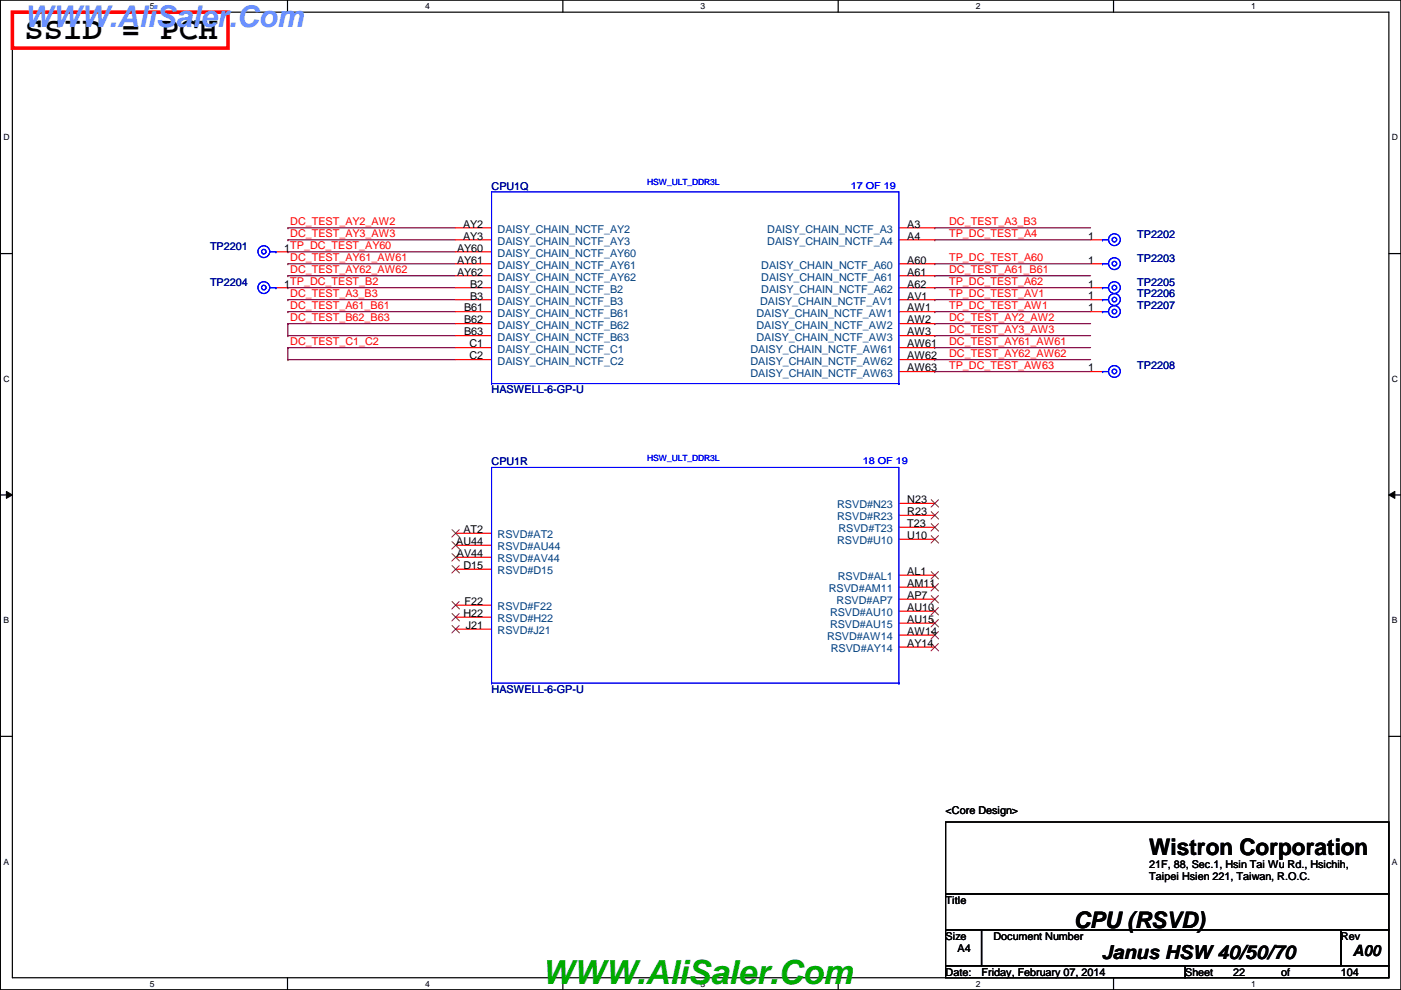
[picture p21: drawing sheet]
<svg xmlns="http://www.w3.org/2000/svg" width="297mm" height="210mm" viewBox="0 0 297 210" stroke-linecap="round" stroke-linejoin="round" font-family="sans-serif">
<defs><g id="words">
<text font-size="7.1" fill="#00ab00" x="114.9" y="208.6">WWW.AliSaler.Com</text>
<text font-size="6.9" x="5.2" y="8.3">SSID = PCH</text>
<text font-size="6.3" fill="#6b91ff" x="5.1" y="5.6">WWW.AliSaler.Com</text>
<g font-size="4.8">
<text x="243.7" y="181.3">Wistron Corporation</text>
<text x="227.7" y="196.8">CPU (RSVD)</text>
</g>
<text font-size="4.1" x="233.5" y="203.4">Janus HSW 40/50/70</text>
<text font-size="3.3" x="286.8" y="202.7">A00</text>
<g font-size="2.3" fill="#000080">
<text x="104.2" y="40.2">CPU1Q</text>
<text x="44.5" y="52.9">TP2201</text>
<text x="241.1" y="50.4">TP2202</text>
<text x="241.1" y="55.5">TP2203</text>
<text x="44.5" y="60.5">TP2204</text>
<text x="241.1" y="63.1">TP2206</text>
<text x="241.1" y="60.5">TP2205</text>
<text x="241.1" y="65.6">TP2207</text>
<text x="104.2" y="83.4">HASWELL-6-GP-U</text>
<text x="241.1" y="78.3">TP2208</text>
<text x="104.2" y="98.6">CPU1R</text>
<text x="104.2" y="146.9">HASWELL-6-GP-U</text>
</g>
<g font-size="2.3" fill="#f00">
<text x="61.5" y="47.8">DC_TEST_AY2_AW2</text>
<text x="201.2" y="47.8">DC_TEST_A3_B3</text>
<text x="61.5" y="50.3">DC_TEST_AY3_AW3</text>
<text x="201.2" y="50.3">TP_DC_TEST_A4</text>
<text x="61.5" y="55.4">DC_TEST_AY61_AW61</text>
<text x="61.5" y="58">DC_TEST_AY62_AW62</text>
<text x="201.2" y="58">DC_TEST_A61_B61</text>
<text x="201.2" y="55.4">TP_DC_TEST_A60</text>
<text x="61.5" y="63">DC_TEST_A3_B3</text>
<text x="61.5" y="65.6">DC_TEST_A61_B61</text>
<text x="201.2" y="60.5">TP_DC_TEST_A62</text>
<text x="201.2" y="63">TP_DC_TEST_AV1</text>
<text x="201.2" y="65.6">TP_DC_TEST_AW1</text>
<text x="61.5" y="68.1">DC_TEST_B62_B63</text>
<text x="201.2" y="68.1">DC_TEST_AY2_AW2</text>
<text x="201.2" y="70.7">DC_TEST_AY3_AW3</text>
<text x="61.5" y="73.2">DC_TEST_C1_C2</text>
<text x="201.2" y="73.2">DC_TEST_AY61_AW61</text>
<text x="201.2" y="75.7">DC_TEST_AY62_AW62</text>
<text x="201.2" y="78.3">TP_DC_TEST_AW63</text>
</g>
<g font-size="2.3">
<text x="60.3" y="53.3">1TP_DC_TEST_AY60</text>
<text x="96.9" y="53.3">AY60</text>
<text x="98.2" y="48.3">AY2</text>
<text x="98.2" y="50.8">AY3</text>
<text x="192.4" y="48.3">A3</text>
<text x="192.4" y="50.8">A4</text>
<text x="230.7" y="50.8">1</text>
<text x="96.9" y="55.9">AY61</text>
<text x="96.9" y="58.4">AY62</text>
<text x="192.4" y="58.4">A61</text>
<text x="192.4" y="55.9">A60</text>
<text x="230.7" y="55.9">1</text>
<text x="60.3" y="61">1TP_DC_TEST_B2</text>
<text x="99.6" y="61">B2</text>
<text x="99.6" y="63.5">B3</text>
<text x="192.4" y="63.5">AV1</text>
<text x="192.4" y="61">A62</text>
<text x="230.7" y="63.5">1</text>
<text x="230.7" y="61">1</text>
<text x="98.4" y="68.6">B62</text>
<text x="98.4" y="66">B61</text>
<text x="98.4" y="71.1">B63</text>
<text x="192.4" y="66">AW1</text>
<text x="192.4" y="68.6">AW2</text>
<text x="192.4" y="71.1">AW3</text>
<text x="230.7" y="66">1</text>
<text x="99.5" y="73.7">C1</text>
<text x="99.5" y="76.2">C2</text>
<text x="192.4" y="73.7">AW61</text>
<text x="192.4" y="76.2">AW62</text>
<text x="192.4" y="78.7">AW63</text>
<text x="230.7" y="78.7">1</text>
<text x="192.4" y="106.7">N23</text>
<text x="98.3" y="113">AT2</text>
<text x="192.4" y="111.8">T23</text>
<text x="192.4" y="109.2">R23</text>
<text x="96.7" y="115.6">AU44</text>
<text x="96.9" y="118.1">AV44</text>
<text x="192.4" y="114.3">U10</text>
<text x="98.3" y="120.7">D15</text>
<text x="192.4" y="121.9">AL1</text>
<text x="192.4" y="124.5">AM11</text>
<text x="98.3" y="130.8">H22</text>
<text x="98.5" y="128.3">F22</text>
<text x="192.4" y="127">AP7</text>
<text x="192.4" y="129.5">AU10</text>
<text x="98.8" y="133.4">J21</text>
<text x="192.4" y="137.2">AY14</text>
<text x="192.4" y="132.1">AU15</text>
<text x="192.4" y="134.6">AW14</text>
<text x="200.5" y="172.6">&lt;Core Design&gt;</text>
<text x="243.7" y="184">21F, 88, Sec.1, Hsin Tai Wu Rd., Hsichih,</text>
<text x="200.5" y="191.6">Title</text>
<text x="243.7" y="186.6">Taipei Hsien 221, Taiwan, R.O.C.</text>
<text x="200.5" y="199.2">Size</text>
<text x="203" y="201.8">A4</text>
<text x="210.6" y="199.2">Document Number</text>
<text x="284.3" y="199.2">Rev</text>
<text x="200.5" y="206.8">Date:</text>
<text x="208.1" y="206.8">Friday, February 07, 2014</text>
<text x="251.3" y="206.8">Sheet</text>
<text x="261.4" y="206.8">22</text>
<text x="271.6" y="206.8">of</text>
<text x="284.3" y="206.8">104</text>
</g>
<g font-size="2.3" fill="#004080">
<text x="105.5" y="49.4">DAISY_CHAIN_NCTF_AY2</text>
<text x="105.5" y="51.9">DAISY_CHAIN_NCTF_AY3</text>
<text x="162.7" y="49.4">DAISY_CHAIN_NCTF_A3</text>
<text x="162.7" y="51.9">DAISY_CHAIN_NCTF_A4</text>
<text x="105.5" y="54.4">DAISY_CHAIN_NCTF_AY60</text>
<text x="105.5" y="57">DAISY_CHAIN_NCTF_AY61</text>
<text x="105.5" y="59.5">DAISY_CHAIN_NCTF_AY62</text>
<text x="161.4" y="59.5">DAISY_CHAIN_NCTF_A61</text>
<text x="161.4" y="57">DAISY_CHAIN_NCTF_A60</text>
<text x="105.5" y="62.1">DAISY_CHAIN_NCTF_B2</text>
<text x="105.5" y="64.6">DAISY_CHAIN_NCTF_B3</text>
<text x="161.2" y="64.6">DAISY_CHAIN_NCTF_AV1</text>
<text x="161.4" y="62.1">DAISY_CHAIN_NCTF_A62</text>
<text x="105.5" y="69.7">DAISY_CHAIN_NCTF_B62</text>
<text x="105.5" y="67.1">DAISY_CHAIN_NCTF_B61</text>
<text x="160.4" y="67.1">DAISY_CHAIN_NCTF_AW1</text>
<text x="160.4" y="69.7">DAISY_CHAIN_NCTF_AW2</text>
<text x="105.5" y="74.8">DAISY_CHAIN_NCTF_C1</text>
<text x="105.5" y="72.2">DAISY_CHAIN_NCTF_B63</text>
<text x="105.5" y="77.3">DAISY_CHAIN_NCTF_C2</text>
<text x="159.1" y="74.8">DAISY_CHAIN_NCTF_AW61</text>
<text x="159.1" y="77.3">DAISY_CHAIN_NCTF_AW62</text>
<text x="160.4" y="72.2">DAISY_CHAIN_NCTF_AW3</text>
<text x="159.1" y="79.8">DAISY_CHAIN_NCTF_AW63</text>
<text x="177.5" y="107.8">RSVD#N23</text>
<text x="177.5" y="110.3">RSVD#R23</text>
<text x="177.8" y="112.9">RSVD#T23</text>
<text x="105.5" y="114.1">RSVD#AT2</text>
<text x="105.5" y="116.7">RSVD#AU44</text>
<text x="105.5" y="119.2">RSVD#AV44</text>
<text x="177.5" y="115.4">RSVD#U10</text>
<text x="105.5" y="121.8">RSVD#D15</text>
<text x="175.7" y="125.6">RSVD#AM11</text>
<text x="177.6" y="123">RSVD#AL1</text>
<text x="105.5" y="129.4">RSVD#F22</text>
<text x="105.5" y="131.9">RSVD#H22</text>
<text x="176" y="130.6">RSVD#AU10</text>
<text x="177.4" y="128.1">RSVD#AP7</text>
<text x="105.5" y="134.5">RSVD#J21</text>
<text x="175.3" y="135.7">RSVD#AW14</text>
<text x="176" y="133.2">RSVD#AU15</text>
<text x="176.1" y="138.3">RSVD#AY14</text>
</g>
<g font-size="2" fill="#00f">
<text x="180.4" y="40">17 OF 19</text>
<text x="183" y="98.5">18 OF 19</text>
</g>
<g font-size="1.8">
<text x="31.8" y="1.9">5</text>
<text x="90.1" y="1.9">4</text>
<text x="148.5" y="1.9">3</text>
<text x="206.9" y="1.9">2</text>
<text x="265.3" y="1.9">1</text>
<text x=".7" y="29.8">D</text>
<text x="295.1" y="29.8">D</text>
<text x=".7" y="80.9">C</text>
<text x="295.1" y="80.9">C</text>
<text x=".7" y="132.1">B</text>
<text x="295.1" y="132.1">B</text>
<text x=".7" y="183.3">A</text>
<text x="295.1" y="183.3">A</text>
<text x="31.8" y="209.2">5</text>
<text x="90.1" y="209.2">4</text>
<text x="148.5" y="209.2">3</text>
<text x="206.9" y="209.2">2</text>
<text x="265.3" y="209.2">1</text>
</g>
<g font-size="1.8" fill="#00f">
<text x="137.2" y="39.2">HSW_ULT_DDR3L</text>
<text x="137.2" y="97.7">HSW_ULT_DDR3L</text>
</g>
</g></defs>
<path d="M.1 0h296.9v209.8h-296.9zM2.6 2.6h291.9v204.7h-291.9z" fill="none" stroke="#000" stroke-width=".25"/>
<g fill="#fff">
<path d="M31.8 .3h1v2h-1z"/>
<path d="M31.8 207.6h1v1.9h-1z"/>
</g>
<path d="M61 0v2.6M61 207.3v2.5" fill="none" stroke="#000" stroke-width=".25"/>
<g fill="#fff">
<path d="M90.1 .3h1v2h-1z"/>
<path d="M90.1 207.6h1v1.9h-1z"/>
</g>
<path d="M119.3 0v2.6M119.3 207.3v2.5" fill="none" stroke="#000" stroke-width=".25"/>
<g fill="#fff">
<path d="M148.5 .3h1v2h-1z"/>
<path d="M148.5 207.6h1v1.9h-1z"/>
</g>
<path d="M177.7 0v2.6M177.7 207.3v2.5" fill="none" stroke="#000" stroke-width=".25"/>
<g fill="#fff">
<path d="M206.9 .3h1v2h-1z"/>
<path d="M206.9 207.6h1v1.9h-1z"/>
</g>
<path d="M236.1 0v2.6M236.1 207.3v2.5" fill="none" stroke="#000" stroke-width=".25"/>
<g fill="#fff">
<path d="M265.3 .3h.9v2h-.9z"/>
<path d="M265.3 207.6h.9v1.9h-.9z"/>
<path d="M.7 28.2h1.3v1.9h-1.3z"/>
<path d="M295.1 28.2h1.3v1.9h-1.3z"/>
<path d="M.7 79.3h1.3v2h-1.3z"/>
<path d="M295.1 79.3h1.3v2h-1.3z"/>
</g>
<path d="M.1 53.8h2.5M294.5 53.8h2.5" fill="none" stroke="#000" stroke-width=".25"/>
<g fill="#fff">
<path d="M.7 130.5h1.2v2h-1.2z"/>
<path d="M295.1 130.5h1.2v2h-1.2z"/>
</g>
<path d="M.1 104.9h2.5M294.5 104.9h2.5" fill="none" stroke="#000" stroke-width=".25"/>
<path d="M1.4 104.2l1.2 .7-1.2 .8zM294.5 104.9l1.2-.7v1.5z" fill="#000"/>
<path d="M1.4 104.2l1.2 .7-1.2 .8zM294.5 104.9l1.2-.7v1.5z" fill="none" stroke="#000" stroke-width=".21"/>
<g fill="#fff">
<path d="M.7 181.7h1.2v2h-1.2z"/>
<path d="M295.1 181.7h1.2v2h-1.2z"/>
</g>
<path d="M.1 156.1h2.5M294.5 156.1h2.5M200.5 174.3h94v15.2h-94zM200.5 189.5h94v7.6h-94zM200.5 197.1h7.6v7.7h-7.6zM208.1 197.1h76.2v7.7h-76.2zM284.3 197.1h10.2v7.7h-10.2zM200.5 204.8h50.8v2.5h-50.8zM251.3 204.8h43.2v2.5h-43.2z" fill="none" stroke="#000" stroke-width=".25"/>
<g fill="none" stroke="#800040" stroke-width=".25">
<path d="M61 53.4h35.6M61 58.5h35.6M61 55.9h35.6M61 48.3h35.6M61 50.8h35.6M61 53.4h.1M61 55.9h.1M61 58.5h.1M61 48.3h.1M61 50.8h.1M198.2 58.5h33M198.2 55.9h33"/>
<path d="M198.2 48.3h33M198.2 50.8h33M198.2 58.5h.1M198.2 55.9h.1M198.2 48.3h.1M198.2 50.8h.1M61 61h35.6M61 63.5h35.6M61 66.1h35.6M61 68.6h35.6M61 71.2h35.6M61 73.7h35.6"/>
<path d="M61 76.2h35.6M61 61h.1M61 68.6h.1M61 63.5h.1M61 66.1h.1M61 71.2h.1M61 73.7h.1M61 76.2h.1M61 68.6v2.6M61 73.7v2.5M198.2 61h33M198.2 63.5h33"/>
<path d="M198.2 66.1h33M198.2 68.6h33M198.2 71.2h33M198.2 73.7h33M198.2 76.2h33M198.2 78.8h33M198.2 61h.1M198.2 63.5h.1M198.2 66.1h.1M198.2 68.6h.1M198.2 71.2h.1M198.2 73.7h.1"/>
<path d="M198.2 76.2h.1M198.2 78.8h.1"/>
</g>
<path d="M2.6 2.6h45.7v7.6h-45.7z" fill="none" stroke="#f00" stroke-width=".76"/>
<g fill="none" stroke="#f00" stroke-width=".25">
<path d="M58.5 53.4h2.5M96.6 48.3h7.6M96.6 53.4h7.6M96.6 55.9h7.6M96.6 50.8h7.6M96.6 58.5h7.6M190.6 48.3h7.6M190.6 55.9h7.6M190.6 50.8h7.6M190.6 58.5h7.6M231.2 55.9h2.6M231.2 50.8h2.6"/>
<path d="M58.5 61h2.5M96.6 63.5h7.6M96.6 61h7.6M96.6 66.1h7.6M96.6 68.6h7.6M96.6 71.2h7.6M96.6 73.7h7.6M96.6 76.2h7.6M190.6 63.5h7.6M190.6 61h7.6M190.6 66.1h7.6M190.6 68.6h7.6"/>
<path d="M190.6 71.2h7.6M190.6 73.7h7.6M190.6 78.8h7.6M190.6 76.2h7.6M231.2 63.5h2.6M231.2 61h2.6M231.2 66.1h2.6M231.2 78.8h2.6M96.6 113.1h7.6M96.6 115.6h7.6M96.6 118.2h7.6M190.6 111.8h7.6"/>
<path d="M190.6 106.7h7.6M190.6 109.3h7.6M190.6 114.3h7.6M96.6 120.7h7.6M96.6 128.3h7.6M96.6 130.9h7.6M96.6 133.4h7.6M190.6 137.2h7.6M190.6 134.7h7.6M190.6 132.1h7.6M190.6 129.6h7.6M190.6 124.5h7.6"/>
<path d="M190.6 122h7.6M190.6 127h7.6"/>
</g>
<g fill="none" stroke="#00f" stroke-width=".25">
<path d="M57.2 53.4h1.3M58.5 53.4h.1M233.8 50.8h.1M233.8 55.9h.1M233.8 50.8h1.2M233.8 55.9h1.2M57.2 61h1.3M58.5 61h.1M233.8 63.5h.1M233.8 61h.1M233.8 66.1h.1M233.8 78.8h.1"/>
<path d="M233.8 63.5h1.2M233.8 61h1.2M233.8 66.1h1.2M233.8 78.8h1.2"/>
<circle cx="55.9" cy="53.4" r=".49"/>
<circle cx="55.9" cy="53.4" r="1.25"/>
<circle cx="236.3" cy="55.9" r=".49"/>
<circle cx="236.3" cy="50.8" r=".49"/>
<circle cx="236.3" cy="55.9" r="1.25"/>
<circle cx="236.3" cy="50.8" r="1.25"/>
<circle cx="55.9" cy="61" r=".49"/>
<circle cx="55.9" cy="61" r="1.25"/>
<circle cx="236.3" cy="78.8" r=".49"/>
<circle cx="236.3" cy="63.5" r=".49"/>
<circle cx="236.3" cy="61" r=".49"/>
<circle cx="236.3" cy="66.1" r=".49"/>
<circle cx="236.3" cy="63.5" r="1.25"/>
<circle cx="236.3" cy="61" r="1.25"/>
<circle cx="236.3" cy="78.8" r="1.25"/>
<circle cx="236.3" cy="66.1" r="1.25"/>
</g>
<path d="M104.2 40.7h.1M104.2 40.7v40.6M104.2 40.7h86.4v40.6M104.2 81.3h.1M104.2 99.1h.1M104.2 99.1v45.7M104.2 81.3h86.4M104.2 99.1h86.4v45.7M190.6 81.3h.1M104.2 144.8h.1M104.2 144.8h86.4M190.6 144.8h.1" fill="none" stroke="#00f" stroke-width=".21"/>
<g fill="none" stroke="#804000" stroke-width=".21">
<path d="M95.8 112.3l1.6 1.6M95.8 114.9l1.6 1.5M95.8 117.4l1.6 1.6M95.8 119.9l1.6 1.6M97.4 112.3l-1.6 1.6M97.4 114.9l-1.6 1.5M97.4 117.4l-1.6 1.6M97.4 119.9l-1.6 1.6M197.4 111l1.6 1.6M197.4 106l1.6 1.5M197.4 108.5l1.6 1.6M197.4 113.6l1.6 1.5"/>
<path d="M199 111l-1.6 1.6M199 106l-1.6 1.5M199 108.5l-1.6 1.6M199 113.6l-1.6 1.5M95.8 127.6l1.6 1.5M95.8 130.1l1.6 1.6M95.8 132.6l1.6 1.6M97.4 127.6l-1.6 1.5M97.4 130.1l-1.6 1.6M97.4 132.6l-1.6 1.6M197.4 136.4l1.6 1.6M197.4 133.9l1.6 1.6"/>
<path d="M197.4 131.4l1.6 1.5M197.4 128.8l1.6 1.6M197.4 123.7l1.6 1.6M197.4 121.2l1.6 1.6M197.4 126.3l1.6 1.5M199 136.4l-1.6 1.6M199 133.9l-1.6 1.6M199 131.4l-1.6 1.5M199 128.8l-1.6 1.6M199 123.7l-1.6 1.6M199 121.2l-1.6 1.6M199 126.3l-1.6 1.5"/>
</g>
<use href="#words"/>
</svg>
